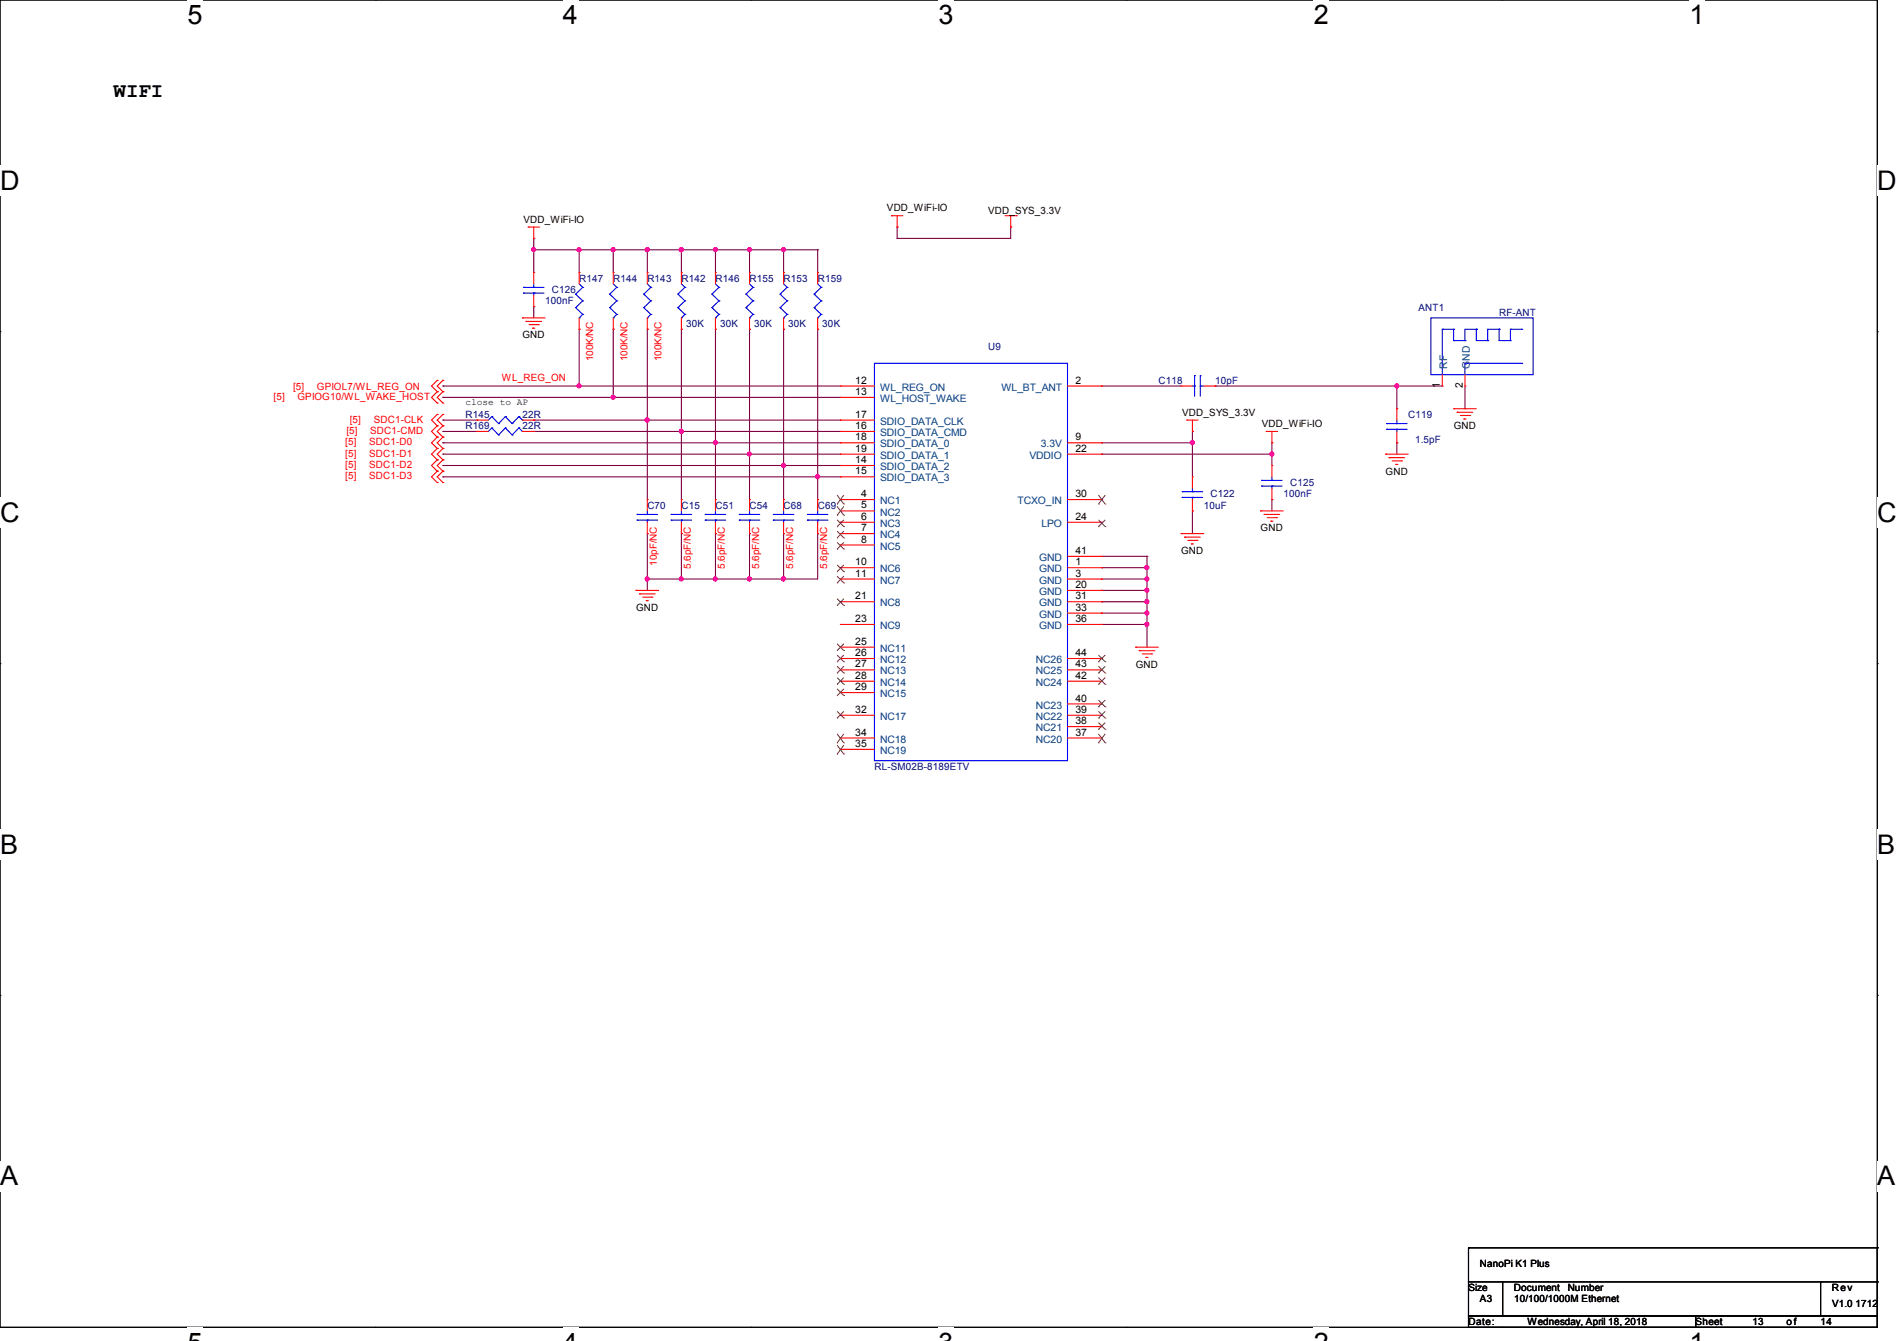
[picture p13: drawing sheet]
<svg xmlns="http://www.w3.org/2000/svg" width="297mm" height="210mm" viewBox="0 0 297 210" stroke-linecap="round" stroke-linejoin="round" font-family="sans-serif">
<defs><g id="words">
<g font-size="4.2">
<text x="29.4" y="3.8">5</text>
<text x="88.1" y="3.8">4</text>
<text x="146.9" y="3.8">3</text>
<text x="205.7" y="3.8">2</text>
<text x="264.5" y="3.8">1</text>
<text x="0" y="29.8">D</text>
<text x="293.9" y="29.8">D</text>
<text x="0" y="81.7">C</text>
<text x="293.9" y="81.7">C</text>
<text x="0" y="133.7">B</text>
<text x="293.9" y="133.7">B</text>
<text x="0" y="185.6">A</text>
<text x="293.9" y="185.6">A</text>
</g>
<text font-size="3.3" x="17.8" y="15.2">WIFI</text>
<g font-size="1.6">
<text x="82" y="34.9">VDD_WiFi-IO</text>
<text x="138.9" y="33.1">VDD_WiFi-IO</text>
<text x="154.7" y="33.4">VDD_SYS_3.3V</text>
<text x="81.8" y="53">GND</text>
<text x="133.9" y="60.1">12</text>
<text x="133.9" y="61.8">13</text>
<text x="133.9" y="65.4">17</text>
<text x="168.4" y="60.1">2</text>
<text x="185.1" y="65.1">VDD_SYS_3.3V</text>
<text x="225.4" y="60.8" transform="rotate(-90 225.4 60.8)">1</text>
<text x="229" y="60.8" transform="rotate(-90 229 60.8)">2</text>
<text x="133.9" y="67.2">16</text>
<text x="133.9" y="69">18</text>
<text x="133.9" y="70.7">19</text>
<text x="168.4" y="69">9</text>
<text x="168.4" y="70.7">22</text>
<text x="197.5" y="66.9">VDD_WiFi-IO</text>
<text x="227.6" y="67.2">GND</text>
<text x="133.9" y="72.5">14</text>
<text x="133.9" y="74.3">15</text>
<text x="134.8" y="77.9">4</text>
<text x="168.4" y="77.9">30</text>
<text x="216.9" y="74.3">GND</text>
<text x="134.8" y="79.6">5</text>
<text x="134.8" y="81.4">6</text>
<text x="134.8" y="83.2">7</text>
<text x="168.4" y="81.4">24</text>
<text x="197.4" y="83.2">GND</text>
<text x="133.9" y="88.5">10</text>
<text x="134.8" y="85">8</text>
<text x="168.4" y="88.5">1</text>
<text x="168.4" y="86.7">41</text>
<text x="184.9" y="86.8">GND</text>
<text x="99.6" y="95.7">GND</text>
<text x="133.9" y="90.3">11</text>
<text x="133.9" y="93.9">21</text>
<text x="168.4" y="90.3">3</text>
<text x="168.4" y="92.1">20</text>
<text x="168.4" y="93.9">31</text>
<text x="168.4" y="95.6">33</text>
<text x="133.9" y="97.4">23</text>
<text x="133.9" y="101">25</text>
<text x="168.4" y="97.4">36</text>
<text x="133.9" y="102.7">26</text>
<text x="133.9" y="104.5">27</text>
<text x="133.9" y="106.3">28</text>
<text x="168.4" y="106.3">42</text>
<text x="168.4" y="104.5">43</text>
<text x="168.4" y="102.7">44</text>
<text x="177.8" y="104.6">GND</text>
<text x="133.9" y="111.6">32</text>
<text x="133.9" y="108.1">29</text>
<text x="168.4" y="113.4">38</text>
<text x="168.4" y="111.6">39</text>
<text x="168.4" y="109.9">40</text>
<text x="133.9" y="115.2">34</text>
<text x="133.9" y="117">35</text>
<text x="168.4" y="115.2">37</text>
<text x="229.9" y="202.2">Size</text>
<text x="231.7" y="198.5">NanoPi K1 Plus</text>
<text x="231.7" y="204">A3</text>
<text x="237" y="202.2">Document</text>
<text x="237" y="204">10/100/1000M Ethernet</text>
<text x="245.4" y="202.2">Number</text>
<text x="286.8" y="202.2">Rev</text>
<text x="229.9" y="207.5">Date:</text>
<text x="239.2" y="207.5">Wednesday, April 18, 2018</text>
<text x="265.5" y="207.5">Sheet</text>
<text x="274.4" y="207.5">13</text>
<text x="279.7" y="207.5">o f</text>
<text x="285" y="207.5">14</text>
<text x="286.8" y="204.7">V1.0 1712</text>
</g>
<g font-size="1.6" fill="#000080">
<text x="85.3" y="47.7">100nF</text>
<text x="86.4" y="45.9">C126</text>
<text x="90.7" y="44.1">R147</text>
<text x="96" y="44.1">R144</text>
<text x="101.4" y="44.1">R143</text>
<text x="106.7" y="44.1">R142</text>
<text x="112" y="44.1">R146</text>
<text x="117.4" y="44.1">R155</text>
<text x="122.7" y="44.1">R153</text>
<text x="128" y="44.1">R159</text>
<text x="107.4" y="51.2">30K</text>
<text x="112.7" y="51.2">30K</text>
<text x="118.1" y="51.2">30K</text>
<text x="123.4" y="51.2">30K</text>
<text x="128.7" y="51.2">30K</text>
<text x="222.1" y="48.7">ANT1</text>
<text x="234.7" y="49.4">RF-ANT</text>
<text x="154.7" y="54.8">U9</text>
<text x="72.9" y="65.4">R145</text>
<text x="81.8" y="65.4">22R</text>
<text x="181.4" y="60.1">C118</text>
<text x="190.3" y="60.1">10pF</text>
<text x="220.5" y="65.4">C119</text>
<text x="72.9" y="67.2">R169</text>
<text x="81.8" y="67.2">22R</text>
<text x="221.5" y="69.3">1.5pF</text>
<text x="189.5" y="77.9">C122</text>
<text x="200.9" y="77.9">100nF</text>
<text x="202" y="76.1">C125</text>
<text x="101.4" y="79.7">C70</text>
<text x="106.7" y="79.7">C15</text>
<text x="112" y="79.7">C51</text>
<text x="117.4" y="79.7">C54</text>
<text x="122.7" y="79.7">C68</text>
<text x="128" y="79.7">C69</text>
<text x="188.5" y="79.7">10uF</text>
<text x="136.9" y="120.6">RL-SM02B-8189ETV</text>
</g>
<g font-size="1.6" fill="#f00">
<text x="78.6" y="59.7">WL_REG_ON</text>
<text x="42.8" y="62.6">[5]</text>
<text x="45.9" y="61">[5]</text>
<text x="46.6" y="62.6">GPIOG10/WL_WAKE_HOST</text>
<text x="49.6" y="61">GPIOL7/WL_REG_ON</text>
<text x="54.1" y="69.7">[5]</text>
<text x="54.1" y="71.5">[5]</text>
<text x="54.2" y="67.9">[5]</text>
<text x="54.8" y="66.2">[5]</text>
<text x="57.8" y="69.7">SDC1-D0</text>
<text x="57.8" y="71.5">SDC1-D1</text>
<text x="58" y="67.9">SDC1-CMD</text>
<text x="58.5" y="66.2">SDC1-CLK</text>
<text x="54.1" y="73.3">[5]</text>
<text x="54.1" y="75.1">[5]</text>
<text x="57.8" y="73.3">SDC1-D2</text>
<text x="57.8" y="75.1">SDC1-D3</text>
</g>
<g font-size="1.6" fill="#004080">
<text x="226.6" y="57.8" transform="rotate(-90 226.6 57.8)">RF</text>
<text x="230.1" y="57.8" transform="rotate(-90 230.1 57.8)">GND</text>
<text x="137.8" y="61.2">WL_REG_ON</text>
<text x="137.8" y="63">WL_HOST_WAKE</text>
<text x="156.8" y="61.2">WL_BT_ANT</text>
<text x="137.8" y="68.3">SDIO_DATA_CMD</text>
<text x="137.8" y="66.5">SDIO_DATA_CLK</text>
<text x="137.8" y="70.1">SDIO_DATA_0</text>
<text x="137.8" y="71.8">SDIO_DATA_1</text>
<text x="161.2" y="71.8">VDDIO</text>
<text x="163" y="70.1">3.3V</text>
<text x="137.8" y="73.6">SDIO_DATA_2</text>
<text x="137.8" y="75.4">SDIO_DATA_3</text>
<text x="137.8" y="79">NC1</text>
<text x="137.8" y="80.7">NC2</text>
<text x="137.8" y="82.5">NC3</text>
<text x="159.3" y="79">TCXO_IN</text>
<text x="163" y="82.5">LPO</text>
<text x="137.8" y="84.3">NC4</text>
<text x="137.8" y="86.1">NC5</text>
<text x="137.8" y="89.6">NC6</text>
<text x="162.7" y="89.6">GND</text>
<text x="162.7" y="87.8">GND</text>
<text x="137.8" y="91.4">NC7</text>
<text x="137.8" y="95">NC8</text>
<text x="162.7" y="91.4">GND</text>
<text x="162.7" y="93.2">GND</text>
<text x="162.7" y="95">GND</text>
<text x="137.8" y="98.5">NC9</text>
<text x="162.7" y="96.7">GND</text>
<text x="162.7" y="98.5">GND</text>
<text x="137.8" y="102.1">NC11</text>
<text x="137.8" y="103.8">NC12</text>
<text x="137.8" y="105.6">NC13</text>
<text x="137.8" y="107.4">NC14</text>
<text x="162.2" y="107.4">NC24</text>
<text x="162.2" y="105.6">NC25</text>
<text x="162.2" y="103.8">NC26</text>
<text x="137.8" y="112.7">NC17</text>
<text x="137.8" y="109.2">NC15</text>
<text x="162.2" y="112.7">NC22</text>
<text x="162.2" y="111">NC23</text>
<text x="137.8" y="116.3">NC18</text>
<text x="137.8" y="118.1">NC19</text>
<text x="162.2" y="116.3">NC20</text>
<text x="162.2" y="114.5">NC21</text>
</g>
<g font-size="1.5" fill="#f00">
<text x="92.9" y="56.6" transform="rotate(-90 92.9 56.6)">100K/NC</text>
<text x="98.2" y="56.6" transform="rotate(-90 98.2 56.6)">100K/NC</text>
<text x="103.6" y="56.6" transform="rotate(-90 103.6 56.6)">100K/NC</text>
<text x="102.8" y="88.6" transform="rotate(-90 102.8 88.6)">10pF/NC</text>
<text x="108.2" y="89.1" transform="rotate(-90 108.2 89.1)">5.6pF/NC</text>
<text x="113.5" y="89.1" transform="rotate(-90 113.5 89.1)">5.6pF/NC</text>
<text x="118.8" y="89.1" transform="rotate(-90 118.8 89.1)">5.6pF/NC</text>
<text x="124.2" y="89.1" transform="rotate(-90 124.2 89.1)">5.6pF/NC</text>
<text x="129.5" y="89.1" transform="rotate(-90 129.5 89.1)">5.6pF/NC</text>
</g>
<text font-size="1.5" x="72.9" y="63.5">close to AP</text>
</g></defs>
<path d="M0 0h293.9v207.9h-293.9z" fill="none" stroke="#000" stroke-width=".17"/>
<g fill="#fff">
<path d="M29.4 0h2.3v4.7h-2.3z"/>
<path d="M29.4 207.9h2.3v2.1h-2.3z"/>
</g>
<path d="M58.8 0h.1M58.8 207.9h.1" fill="none" stroke="#000" stroke-width=".17"/>
<g fill="#fff">
<path d="M88.1 0h2.4v4.7h-2.4z"/>
<path d="M88.1 207.9h2.4v2.1h-2.4z"/>
</g>
<path d="M117.6 0h.1M117.6 207.9h.1" fill="none" stroke="#000" stroke-width=".17"/>
<g fill="#fff">
<path d="M146.9 0h2.4v4.7h-2.4z"/>
<path d="M146.9 207.9h2.4v2.1h-2.4z"/>
</g>
<path d="M176.3 0h.1M176.3 207.9h.1" fill="none" stroke="#000" stroke-width=".17"/>
<g fill="#fff">
<path d="M205.7 0h2.4v4.7h-2.4z"/>
<path d="M205.7 207.9h2.4v2.1h-2.4z"/>
</g>
<path d="M235.1 0h.1M235.1 207.9h.1" fill="none" stroke="#000" stroke-width=".17"/>
<g fill="#fff">
<path d="M264.5 0h2.4v4.7h-2.4z"/>
<path d="M264.5 207.9h2.4v2.1h-2.4z"/>
<path d="M0 26h3v4.7h-3z"/>
<path d="M293.9 26h3.1v4.7h-3.1z"/>
<path d="M0 77.9h3v4.7h-3z"/>
<path d="M293.9 77.9h3.1v4.7h-3.1z"/>
</g>
<path d="M0 51.9h.1M293.9 51.9h.1" fill="none" stroke="#000" stroke-width=".17"/>
<g fill="#fff">
<path d="M0 129.9h2.8v4.7h-2.8z"/>
<path d="M293.9 129.9h2.9v4.7h-2.9z"/>
</g>
<path d="M0 103.9h.1M293.9 103.9h.1" fill="none" stroke="#000" stroke-width=".17"/>
<g fill="#fff">
<path d="M-.1 181.8h2.9v4.8h-2.9z"/>
<path d="M293.8 181.8h3v4.8h-3z"/>
</g>
<g fill="none" stroke="#000" stroke-width=".17">
<path d="M0 155.9h.1M293.9 155.9h.1M229.9 195.4h.1M229.9 195.4v5.3M229.9 195.4h64M293.9 195.4h.1M293.9 195.4v5.3M229.9 200.7h5.3v5.4h-5.3zM229.9 206.1h35.6v1.8h-35.6zM235.2 200.7h49.8v5.4h-49.8zM265.5 206.1h28.4v1.8h-28.4zM285 200.7h8.9v5.4h-8.9z"/>
<path d="M293.9 200.7h.1"/>
</g>
<g fill="none" stroke="#800040" stroke-width=".17">
<path d="M83.6 39.1h.1M83.6 37.3h.1M83.6 39.1h44.4M83.6 37.3v5.4M90.7 39.1h.1M90.7 39.1v3.6M96 39.1h.1M96 39.1v3.6M101.3 39.1h.1M101.3 39.1v3.6M106.7 39.1h.1M106.7 39.1v3.6"/>
<path d="M112 39.1h.1M112 39.1v3.6M117.3 39.1h.1M117.3 39.1v3.6M122.7 39.1h.1M122.7 39.1v3.6M128 39.1h.1M128 39.1v3.6M140.5 35.6h.1M140.5 37.3h.1M140.5 35.6v1.7M158.2 35.6h.1"/>
<path d="M158.2 35.6v1.7h-17.7M83.6 48h.1M83.6 48v1.8M90.7 51.6h.1M90.7 51.6v8.9M96 51.6h.1M96 51.6v10.6M101.3 51.6h.1M101.3 51.6v26.6M106.7 51.6h.1M106.7 51.6v26.6M112 51.6h.1"/>
<path d="M112 51.6v26.6M117.3 51.6h.1M117.3 51.6v26.6M122.7 51.6h.1M122.7 51.6v26.6M128 51.6h.1M128 51.6v26.6M69.3 65.8h.1M69.3 67.6h.1M69.3 60.5h.1M69.3 62.2h.1M69.3 74.7h.1"/>
<path d="M69.3 72.9h.1M69.3 71.1h.1M69.3 69.3h.1M69.3 65.8h5.4M69.3 67.6h5.4M69.3 60.5h62.3M69.3 62.2h62.3M69.3 74.7h62.3M69.3 72.9h62.3M69.3 71.1h62.3M69.3 69.3h62.3M83.6 67.6h.1"/>
<path d="M83.6 65.8h.1M83.6 65.8h48M83.6 67.6h48M90.7 60.5h.1M96 62.2h.1M101.3 65.8h.1M106.7 67.6h.1M112 69.3h.1M117.3 71.1h.1M122.7 72.9h.1M128 74.7h.1M172.5 60.5h.1"/>
<path d="M172.5 71.1h.1M172.5 69.3h.1M172.5 60.5h12.4M172.5 71.1h26.6M172.5 69.3h14.2M186.7 69.3h.1M186.7 67.6h.1M186.7 67.6v7.1M190.2 60.5h.1M190.2 60.5h35.6M199.1 78.2h.1M199.1 71.1h.1"/>
<path d="M199.1 69.3h.1M199.1 69.3v3.6M199.1 78.2v1.8M218.7 60.5h.1M218.7 69.3h.1M218.7 60.5v3.5M218.7 69.3v1.8M229.4 64h.1M229.4 60.5v3.5M101.3 83.6h.1M101.3 90.7h.1M101.3 83.6v8.9"/>
<path d="M106.7 83.6h.1M106.7 90.7h.1M106.7 83.6v7.1M112 83.6h.1M112 90.7h.1M112 83.6v7.1M117.3 83.6h.1M117.3 90.7h.1M117.3 83.6v7.1M122.7 83.6h.1M122.7 90.7h.1M122.7 83.6v7.1"/>
<path d="M128 83.6h.1M128 83.6v7.1h-26.7M172.5 90.7h.1M172.5 88.9h.1M172.5 97.8h.1M172.5 96h.1M172.5 94.2h.1M172.5 92.5h.1M172.5 90.7h7.1M172.5 88.9h7.1M172.5 97.8h7.1M172.5 96h7.1"/>
<path d="M172.5 94.2h7.1M172.5 92.5h7.1M172.5 87.1h7.1M179.6 96h.1M179.6 90.7h.1M179.6 88.9h.1M179.6 97.8h.1M179.6 94.2h.1M179.6 92.5h.1M179.6 87.1h.1M179.6 87.1v14.2M186.7 80h.1"/>
<path d="M186.7 80v3.6"/>
</g>
<g fill="#f0f" stroke="#f0f" stroke-width=".17">
<circle cx="122.7" cy="39.1" r=".32"/>
<circle cx="117.3" cy="39.1" r=".32"/>
<circle cx="96" cy="62.2" r=".32"/>
<circle cx="179.6" cy="92.4" r=".32"/>
<circle cx="179.6" cy="90.7" r=".32"/>
<circle cx="179.6" cy="97.8" r=".32"/>
<circle cx="179.6" cy="96" r=".32"/>
<circle cx="179.6" cy="94.2" r=".32"/>
<circle cx="128" cy="74.7" r=".32"/>
<circle cx="122.7" cy="72.9" r=".32"/>
<circle cx="117.3" cy="71.1" r=".32"/>
<circle cx="112" cy="69.3" r=".32"/>
<circle cx="106.7" cy="39.1" r=".32"/>
<circle cx="112" cy="39.1" r=".32"/>
<circle cx="199.1" cy="71.1" r=".32"/>
<circle cx="90.7" cy="60.4" r=".32"/>
<circle cx="83.5" cy="39.1" r=".32"/>
<circle cx="101.3" cy="39.1" r=".32"/>
<circle cx="186.7" cy="69.3" r=".32"/>
<circle cx="106.7" cy="67.5" r=".32"/>
<circle cx="101.3" cy="65.8" r=".32"/>
<circle cx="122.7" cy="90.7" r=".32"/>
<circle cx="112" cy="90.7" r=".32"/>
<circle cx="106.7" cy="90.7" r=".32"/>
<circle cx="101.3" cy="90.7" r=".32"/>
<circle cx="96" cy="39.1" r=".32"/>
<circle cx="117.3" cy="90.7" r=".32"/>
<circle cx="90.7" cy="39.1" r=".32"/>
<circle cx="218.7" cy="60.4" r=".32"/>
<circle cx="179.6" cy="88.9" r=".32"/>
</g>
<g fill="none" stroke="#f00" stroke-width=".17">
<path d="M82.7 35.6h.1M82.7 35.6h1.8M83.6 37.3h.1M83.6 35.6v1.7M139.6 33.8h.1M139.6 33.8h1.8M140.5 35.6h.1M140.5 33.8v1.8M157.4 33.8h1.7M158.2 35.6h.1M158.2 33.8v1.8M159.1 33.8h.1"/>
<path d="M68.5 59.6h.1M68.5 59.6l-.9 .9 .9 .8M69.3 59.6h.1M69.3 59.6l-.8 .9 .8 .8M81.8 49.8h.1M81.8 49.8h3.5M82.3 50.3h.1M82.3 50.3h2.5M82.8 50.8h1.5M83.4 51.4h.1M83.4 51.4h.3M83.6 48h.1"/>
<path d="M83.6 42.7h.1M83.6 42.7v1.7M83.6 46.2v1.8M84.3 50.8h.1M90.7 42.7h.1M90.7 51.6h.1M90.7 42.7v1.7M90.7 49.8v1.8M96 42.7h.1M96 51.6h.1M96 42.7v1.7M96 49.8v1.8"/>
<path d="M101.3 42.7h.1M101.3 51.6h.1M101.3 42.7v1.7M101.3 49.8v1.8M106.7 42.7h.1M106.7 51.6h.1M106.7 42.7v1.7M106.7 49.8v1.8M112 42.7h.1M112 51.6h.1M112 42.7v1.7M112 49.8v1.8"/>
<path d="M117.3 42.7h.1M117.3 51.6h.1M117.3 42.7v1.7M117.3 49.8v1.8M122.7 42.7h.1M122.7 51.6h.1M122.7 42.7v1.7M122.7 49.8v1.8M128 42.7h.1M128 51.6h.1M128 42.7v1.7M128 49.8v1.8"/>
<path d="M225.8 58.7v1.8M229.4 58.7v1.8M68.5 70.2h.1M68.5 68.5h.1M68.5 72h.1M68.5 73.8h.1M68.5 75.6h.1M68.5 61.3h.1M68.5 63.1h.1M68.5 66.7h.1M68.5 64.9h.1M68.5 68.5l-.9 .8 .9 .9"/>
<path d="M68.5 70.2l-.9 .9 .9 .9M68.5 72l-.9 .9 .9 .9M68.5 73.8l-.9 .9 .9 .9M68.5 61.3l-.9 .9 .9 .9M68.5 64.9l-.9 .9 .9 .9M68.5 66.7l-.9 .9 .9 .9M69.3 70.2h.1M69.3 68.5h.1M69.3 72h.1M69.3 73.8h.1M69.3 75.6h.1M69.3 61.3h.1"/>
<path d="M69.3 63.1h.1M69.3 66.7h.1M69.3 64.9h.1M69.3 68.5l-.8 .8 .8 .9M69.3 70.2l-.8 .9 .8 .9M69.3 72l-.8 .9 .8 .9M69.3 73.8l-.8 .9 .8 .9M69.3 61.3l-.8 .9 .8 .9M69.3 64.9l-.8 .9 .8 .9M69.3 66.7l-.8 .9 .8 .9M74.7 65.8h.1M74.7 67.6h.1"/>
<path d="M74.7 65.8h1.8M74.7 67.6h1.8M81.8 65.8h1.8M81.8 67.6h1.8M83.6 65.8h.1M83.6 67.6h.1M101.3 78.2h.1M101.3 78.2v1.8M106.7 78.2h.1M106.7 78.2v1.8M112 78.2h.1M112 78.2v1.8"/>
<path d="M117.3 78.2h.1M117.3 78.2v1.8M122.7 78.2h.1M122.7 78.2v1.8M128 78.2h.1M128 78.2v1.8M131.6 78.2h.1M131.6 60.5h.1M131.6 62.2h.1M131.6 72.9h.1M131.6 74.7h.1M131.6 67.6h.1"/>
<path d="M131.6 65.8h.1M131.6 69.3h.1M131.6 71.1h.1M131.6 65.8h5.3M131.6 67.6h5.3M131.6 71.1h5.3M131.6 60.5h5.3M131.6 78.2h5.3M131.6 69.3h5.3M131.6 62.2h5.3M131.6 72.9h5.3M131.6 74.7h5.3"/>
<path d="M167.1 71.1h5.4M167.1 60.5h5.4M167.1 78.2h5.4M167.1 69.3h5.4M172.5 60.5h.1M172.5 69.3h.1M172.5 71.1h.1M172.5 78.2h.1M184.9 60.5h.1M184.9 60.5h1.8M185.8 65.8h.1M185.8 65.8h1.8"/>
<path d="M186.7 67.6h.1M186.7 74.7h.1M186.7 65.8v1.8M186.7 74.7v1.8M186.7 78.2v1.8M188.5 60.5h1.7M190.2 60.5h.1M198.2 67.6h.1M198.2 67.6h1.8M199.1 69.3h.1M199.1 78.2h.1M199.1 72.9h.1"/>
<path d="M199.1 67.6v1.7M199.1 72.9v1.8M199.1 76.5v1.7M216.9 71.1h.1M216.9 71.1h3.6M217.5 71.7h.1M217.5 71.7h2.4M218 72.2h1.4M218.5 72.7h.1M218.5 72.7h.4M218.7 69.3h.1M218.7 64h.1"/>
<path d="M218.7 64v1.8M218.7 67.6v1.7M219.4 72.2h.1M225.8 60.5h.1M227.6 64h.1M227.6 64h3.5M228.1 64.6h.1M228.1 64.6h2.5M228.6 65.1h1.5M229.2 65.6h.1M229.2 65.6h.3M229.4 60.5h.1"/>
<path d="M230.1 65.1h.1M99.6 92.5h.1M99.6 92.5h3.5M100.1 93h.1M100.1 93h2.5M100.6 93.5h1.5M101.2 94.1h.1M101.2 94.1h.3M101.3 83.6h.1M101.3 81.8v1.8M102.1 93.5h.1M106.7 83.6h.1"/>
<path d="M106.7 81.8v1.8M112 83.6h.1M112 81.8v1.8M117.3 83.6h.1M117.3 81.8v1.8M122.7 83.6h.1M122.7 81.8v1.8M128 83.6h.1M128 81.8v1.8M131.6 80h.1M131.6 81.8h.1M131.6 83.6h.1"/>
<path d="M131.6 85.3h.1M131.6 88.9h.1M131.6 90.7h.1M131.6 94.2h.1M131.6 97.8h.1M131.6 83.6h5.3M131.6 80h5.3M131.6 88.9h5.3M131.6 90.7h5.3M131.6 81.8h5.3M131.6 85.3h5.3M131.6 94.2h5.3"/>
<path d="M131.6 97.8h5.3M167.1 92.5h5.4M167.1 88.9h5.4M167.1 90.7h5.4M167.1 81.8h5.4M167.1 94.2h5.4M167.1 97.8h5.4M167.1 96h5.4M167.1 87.1h5.4M172.5 88.9h.1M172.5 90.7h.1M172.5 92.5h.1"/>
<path d="M172.5 94.2h.1M172.5 96h.1M172.5 97.8h.1M172.5 87.1h.1M172.5 81.8h.1M184.9 83.6h.1M184.9 83.6h3.6M185.5 84.1h.1M185.5 84.1h2.4M186 84.6h1.4M186.5 85.2h.1M186.5 85.2h.4"/>
<path d="M186.7 80h.1M187.4 84.6h.1M197.4 80h.1M197.4 80h3.5M197.9 80.6h.1M197.9 80.6h2.5M198.4 81.1h1.5M199 81.6h.1M199 81.6h.3M199.9 81.1h.1M131.6 112h.1M131.6 115.6h.1"/>
<path d="M131.6 117.3h.1M131.6 101.3h.1M131.6 103.1h.1M131.6 104.9h.1M131.6 106.7h.1M131.6 108.5h.1M131.6 101.3h5.3M131.6 112h5.3M131.6 115.6h5.3M131.6 117.3h5.3M131.6 106.7h5.3M131.6 104.9h5.3"/>
<path d="M131.6 103.1h5.3M131.6 108.5h5.3M167.1 112h5.4M167.1 115.6h5.4M167.1 113.8h5.4M167.1 110.2h5.4M167.1 106.7h5.4M167.1 104.9h5.4M167.1 103.1h5.4M172.5 115.6h.1M172.5 113.8h.1M172.5 112h.1"/>
<path d="M172.5 110.2h.1M172.5 106.7h.1M172.5 104.9h.1M172.5 103.1h.1M177.8 101.3h.1M177.8 101.3h3.6M178.4 101.9h.1M178.4 101.9h2.4M178.9 102.4h1.4M179.4 103h.1M179.4 103h.3M180.3 102.4h.1"/>
</g>
<g fill="none" stroke="#00f" stroke-width=".17">
<path d="M82 45h.1M82 45.9h.1M82 45h3.2M82 45.9h3.2M83.6 45.9h.1M83.6 45h.1M83.6 44.4v.6M83.6 45.9v.3M90.1 46.1h.1M90.1 48.2h.1M90.1 46.1l1.1 1M90.1 48.2l1.1 1"/>
<path d="M90.7 49.8h.1M90.7 44.4l.5 .6M91.2 45h.1M91.2 47.1h.1M91.2 49.2h.1M91.2 45l-1.1 1.1M91.2 47.1l-1.1 1.1M91.2 49.2l-.5 .6M95.5 46.1h.1M95.5 48.2h.1M95.5 46.1l1.1 1M95.5 48.2l1.1 1"/>
<path d="M96 49.8h.1M96 44.4l.6 .6M96.6 45h.1M96.6 47.1h.1M96.6 49.2h.1M96.6 45l-1.1 1.1M96.6 47.1l-1.1 1.1M96.6 49.2l-.6 .6M100.8 46.1h.1M100.8 48.2h.1M100.8 46.1l1.1 1M100.8 48.2l1.1 1"/>
<path d="M101.3 49.8h.1M101.3 44.4l.6 .6M101.9 45h.1M101.9 47.1h.1M101.9 49.2h.1M101.9 45l-1.1 1.1M101.9 47.1l-1.1 1.1M101.9 49.2l-.6 .6M106.1 46.1h.1M106.1 48.2h.1M106.1 46.1l1.1 1M106.1 48.2l1.1 1"/>
<path d="M106.7 49.8h.1M106.7 44.4l.5 .6M107.2 45h.1M107.2 47.1h.1M107.2 49.2h.1M107.2 45l-1.1 1.1M107.2 47.1l-1.1 1.1M107.2 49.2l-.5 .6M111.5 46.1h.1M111.5 48.2h.1M111.5 46.1l1.1 1M111.5 48.2l1.1 1"/>
<path d="M112 49.8h.1M112 44.4l.6 .6M112.6 45h.1M112.6 47.1h.1M112.6 49.2h.1M112.6 45l-1.1 1.1M112.6 47.1l-1.1 1.1M112.6 49.2l-.6 .6M116.8 46.1h.1M116.8 48.2h.1M116.8 46.1l1.1 1M116.8 48.2l1.1 1"/>
<path d="M117.3 49.8h.1M117.3 44.4l.6 .6M117.9 45h.1M117.9 47.1h.1M117.9 49.2h.1M117.9 45l-1.1 1.1M117.9 47.1l-1.1 1.1M117.9 49.2l-.6 .6M122.1 46.1h.1M122.1 48.2h.1M122.1 46.1l1.1 1M122.1 48.2l1.1 1"/>
<path d="M122.7 49.8h.1M122.7 44.4l.5 .6M123.2 45h.1M123.2 47.1h.1M123.2 49.2h.1M123.2 45l-1.1 1.1M123.2 47.1l-1.1 1.1M123.2 49.2l-.5 .6M127.5 46.1h.1M127.5 48.2h.1M127.5 46.1l1.1 1M127.5 48.2l1.1 1"/>
<path d="M128 49.8h.1M128 44.4l.6 .6M128.6 45h.1M128.6 47.1h.1M128.6 49.2h.1M128.6 45l-1.1 1.1M128.6 47.1l-1.1 1.1M128.6 49.2l-.6 .6M136.9 56.9h30.2v62.2h-30.2zM187 58.8h.1M187 58.8v3.3M187.9 58.8h.1"/>
<path d="M187.9 58.8v3.3M224 49.8h16v8.9h-16zM225.8 51.6h.1M225.8 51.6v7.1M225.8 51.6h1.8M227.6 51.6h.1M227.6 53.3h.1M227.6 53.3h1.8M227.6 51.6v1.7M229.4 53.3h.1M229.4 56.9h.1M229.4 56.9v1.8"/>
<path d="M229.4 56.9h8.9M231.1 51.6h.1M231.1 51.6h-1.7v1.7M231.1 51.6v1.7h1.8M232.9 53.3h.1M234.7 51.6h.1M234.7 51.6h-1.8v1.7M234.7 51.6v1.7h1.8M236.5 53.3h.1M236.5 51.6h.1M236.5 51.6h1.8M236.5 51.6v1.7"/>
<path d="M238.3 51.6h.1M238.3 56.9h.1M77 65.2h.1M77 67h.1M77 65.2l-.5 .6M77 65.2l1.1 1.1M77 67l-.5 .6M77 67l1.1 1.1M78.1 66.3h.1M78.1 68.1h.1M79.1 65.2h.1M79.1 67h.1"/>
<path d="M79.1 65.2l-1 1.1M79.1 65.2l1.1 1.1M79.1 67l-1 1.1M79.1 67l1.1 1.1M80.2 66.3h.1M80.2 68.1h.1M81.2 65.2h.1M81.2 67h.1M81.2 65.2l-1 1.1M81.2 65.2l.6 .6M81.2 67l-1 1.1M81.2 67l.6 .6"/>
<path d="M81.8 65.8h.1M81.8 67.6h.1M185.1 77h.1M185.1 77.9h.1M185.1 77h3.2M185.1 77.9h3.2M186.7 77.9h.1M186.7 77h.1M186.7 60.5h.3M186.7 76.5v.5M186.7 77.9v.3M187 60.5h.1"/>
<path d="M187.9 60.5h.1M187.9 60.5h.6M197.5 75.2h.1M197.5 76.1h.1M197.5 75.2h3.2M197.5 76.1h3.2M199.1 76.1h.1M199.1 75.2h.1M199.1 74.7v.5M199.1 76.1v.4M217.1 66.3h.1M217.1 67.2h.1"/>
<path d="M217.1 66.3h3.2M217.1 67.2h3.2M218.7 67.2h.1M218.7 66.3h.1M218.7 65.8v.5M218.7 67.2v.4M99.7 80.6h.1M99.7 81.4h.1M99.7 80.6h3.3M99.7 81.4h3.3M101.3 81.4h.1M101.3 80.6h.1"/>
<path d="M101.3 80v.6M101.3 81.4v.4M105.1 80.6h.1M105.1 81.4h.1M105.1 80.6h3.2M105.1 81.4h3.2M106.7 81.4h.1M106.7 80.6h.1M106.7 80v.6M106.7 81.4v.4M110.4 80.6h.1M110.4 81.4h.1"/>
<path d="M110.4 80.6h3.2M110.4 81.4h3.2M112 81.4h.1M112 80.6h.1M112 80v.6M112 81.4v.4M115.7 80.6h.1M115.7 81.4h.1M115.7 80.6h3.3M115.7 81.4h3.3M117.3 81.4h.1M117.3 80.6h.1"/>
<path d="M117.3 80v.6M117.3 81.4v.4M121.1 80.6h.1M121.1 81.4h.1M121.1 80.6h3.2M121.1 81.4h3.2M122.7 81.4h.1M122.7 80.6h.1M122.7 80v.6M122.7 81.4v.4M126.4 80.6h.1M126.4 81.4h.1"/>
<path d="M126.4 80.6h3.2M126.4 81.4h3.2M128 81.4h.1M128 80.6h.1M128 80v.6M128 81.4v.4"/>
</g>
<g fill="none" stroke="#804000" stroke-width=".16">
<path d="M131.1 78.9h.1M131.1 77.5l1 1.4M131.1 79.3l1 1.4M132.1 78.9h.1M132.1 77.5l-1 1.4M132.1 79.3l-1 1.4M172 78.9h.1M172 77.5l1 1.4M173 78.9h.1M173 77.5l-1 1.4M131.1 80.7h.1M131.1 82.5h.1"/>
<path d="M131.1 84.2h.1M131.1 86h.1M131.1 89.5h.1M131.1 91.3h.1M131.1 94.8h.1M131.1 81.4l1 1.1M131.1 83.2l1 1M131.1 84.9l1 1.1M131.1 88.5l1 1M131.1 90.2l1 1.1M131.1 93.8l1 1M132.1 80.7h.1"/>
<path d="M132.1 82.5h.1M132.1 84.2h.1M132.1 86h.1M132.1 89.5h.1M132.1 91.3h.1M132.1 94.8h.1M132.1 81.4l-1 1.1M132.1 83.2l-1 1M132.1 84.9l-1 1.1M132.1 88.5l-1 1M132.1 90.2l-1 1.1M132.1 93.8l-1 1"/>
<path d="M172 82.5h.1M172 81.4l1 1.1M173 82.5h.1M173 81.4l-1 1.1M131.1 112.5h.1M131.1 116.3h.1M131.1 118.1h.1M131.1 101.9h.1M131.1 103.6h.1M131.1 105.4h.1M131.1 107.2h.1M131.1 108.9h.1"/>
<path d="M131.1 111.4l1 1.1M131.1 114.9l1 1.4M131.1 116.7l1 1.4M131.1 100.8l1 1.1M131.1 102.6l1 1M131.1 104.3l1 1.1M131.1 106.1l1 1.1M131.1 107.9l1 1M132.1 112.5h.1M132.1 116.3h.1M132.1 118.1h.1M132.1 101.9h.1"/>
<path d="M132.1 103.6h.1M132.1 105.4h.1M132.1 107.2h.1M132.1 108.9h.1M132.1 111.4l-1 1.1M132.1 114.9l-1 1.4M132.1 116.7l-1 1.4M132.1 100.8l-1 1.1M132.1 102.6l-1 1M132.1 104.3l-1 1.1M132.1 106.1l-1 1.1M132.1 107.9l-1 1"/>
<path d="M172 116.3h.1M172 114.2h.1M172 112.5h.1M172 110.7h.1M172 107.2h.1M172 105.4h.1M172 103.6h.1M172 114.9l1 1.4M172 113.2l1 1M172 111.4l1 1.1M172 109.6l1 1.1M172 106.1l1 1.1"/>
<path d="M172 104.3l1 1.1M172 102.6l1 1M173 116.3h.1M173 114.2h.1M173 112.5h.1M173 110.7h.1M173 107.2h.1M173 105.4h.1M173 103.6h.1M173 114.9l-1 1.4M173 113.2l-1 1M173 111.4l-1 1.1"/>
<path d="M173 109.6l-1 1.1M173 106.1l-1 1.1M173 104.3l-1 1.1M173 102.6l-1 1"/>
</g>
<use href="#words"/>
</svg>
